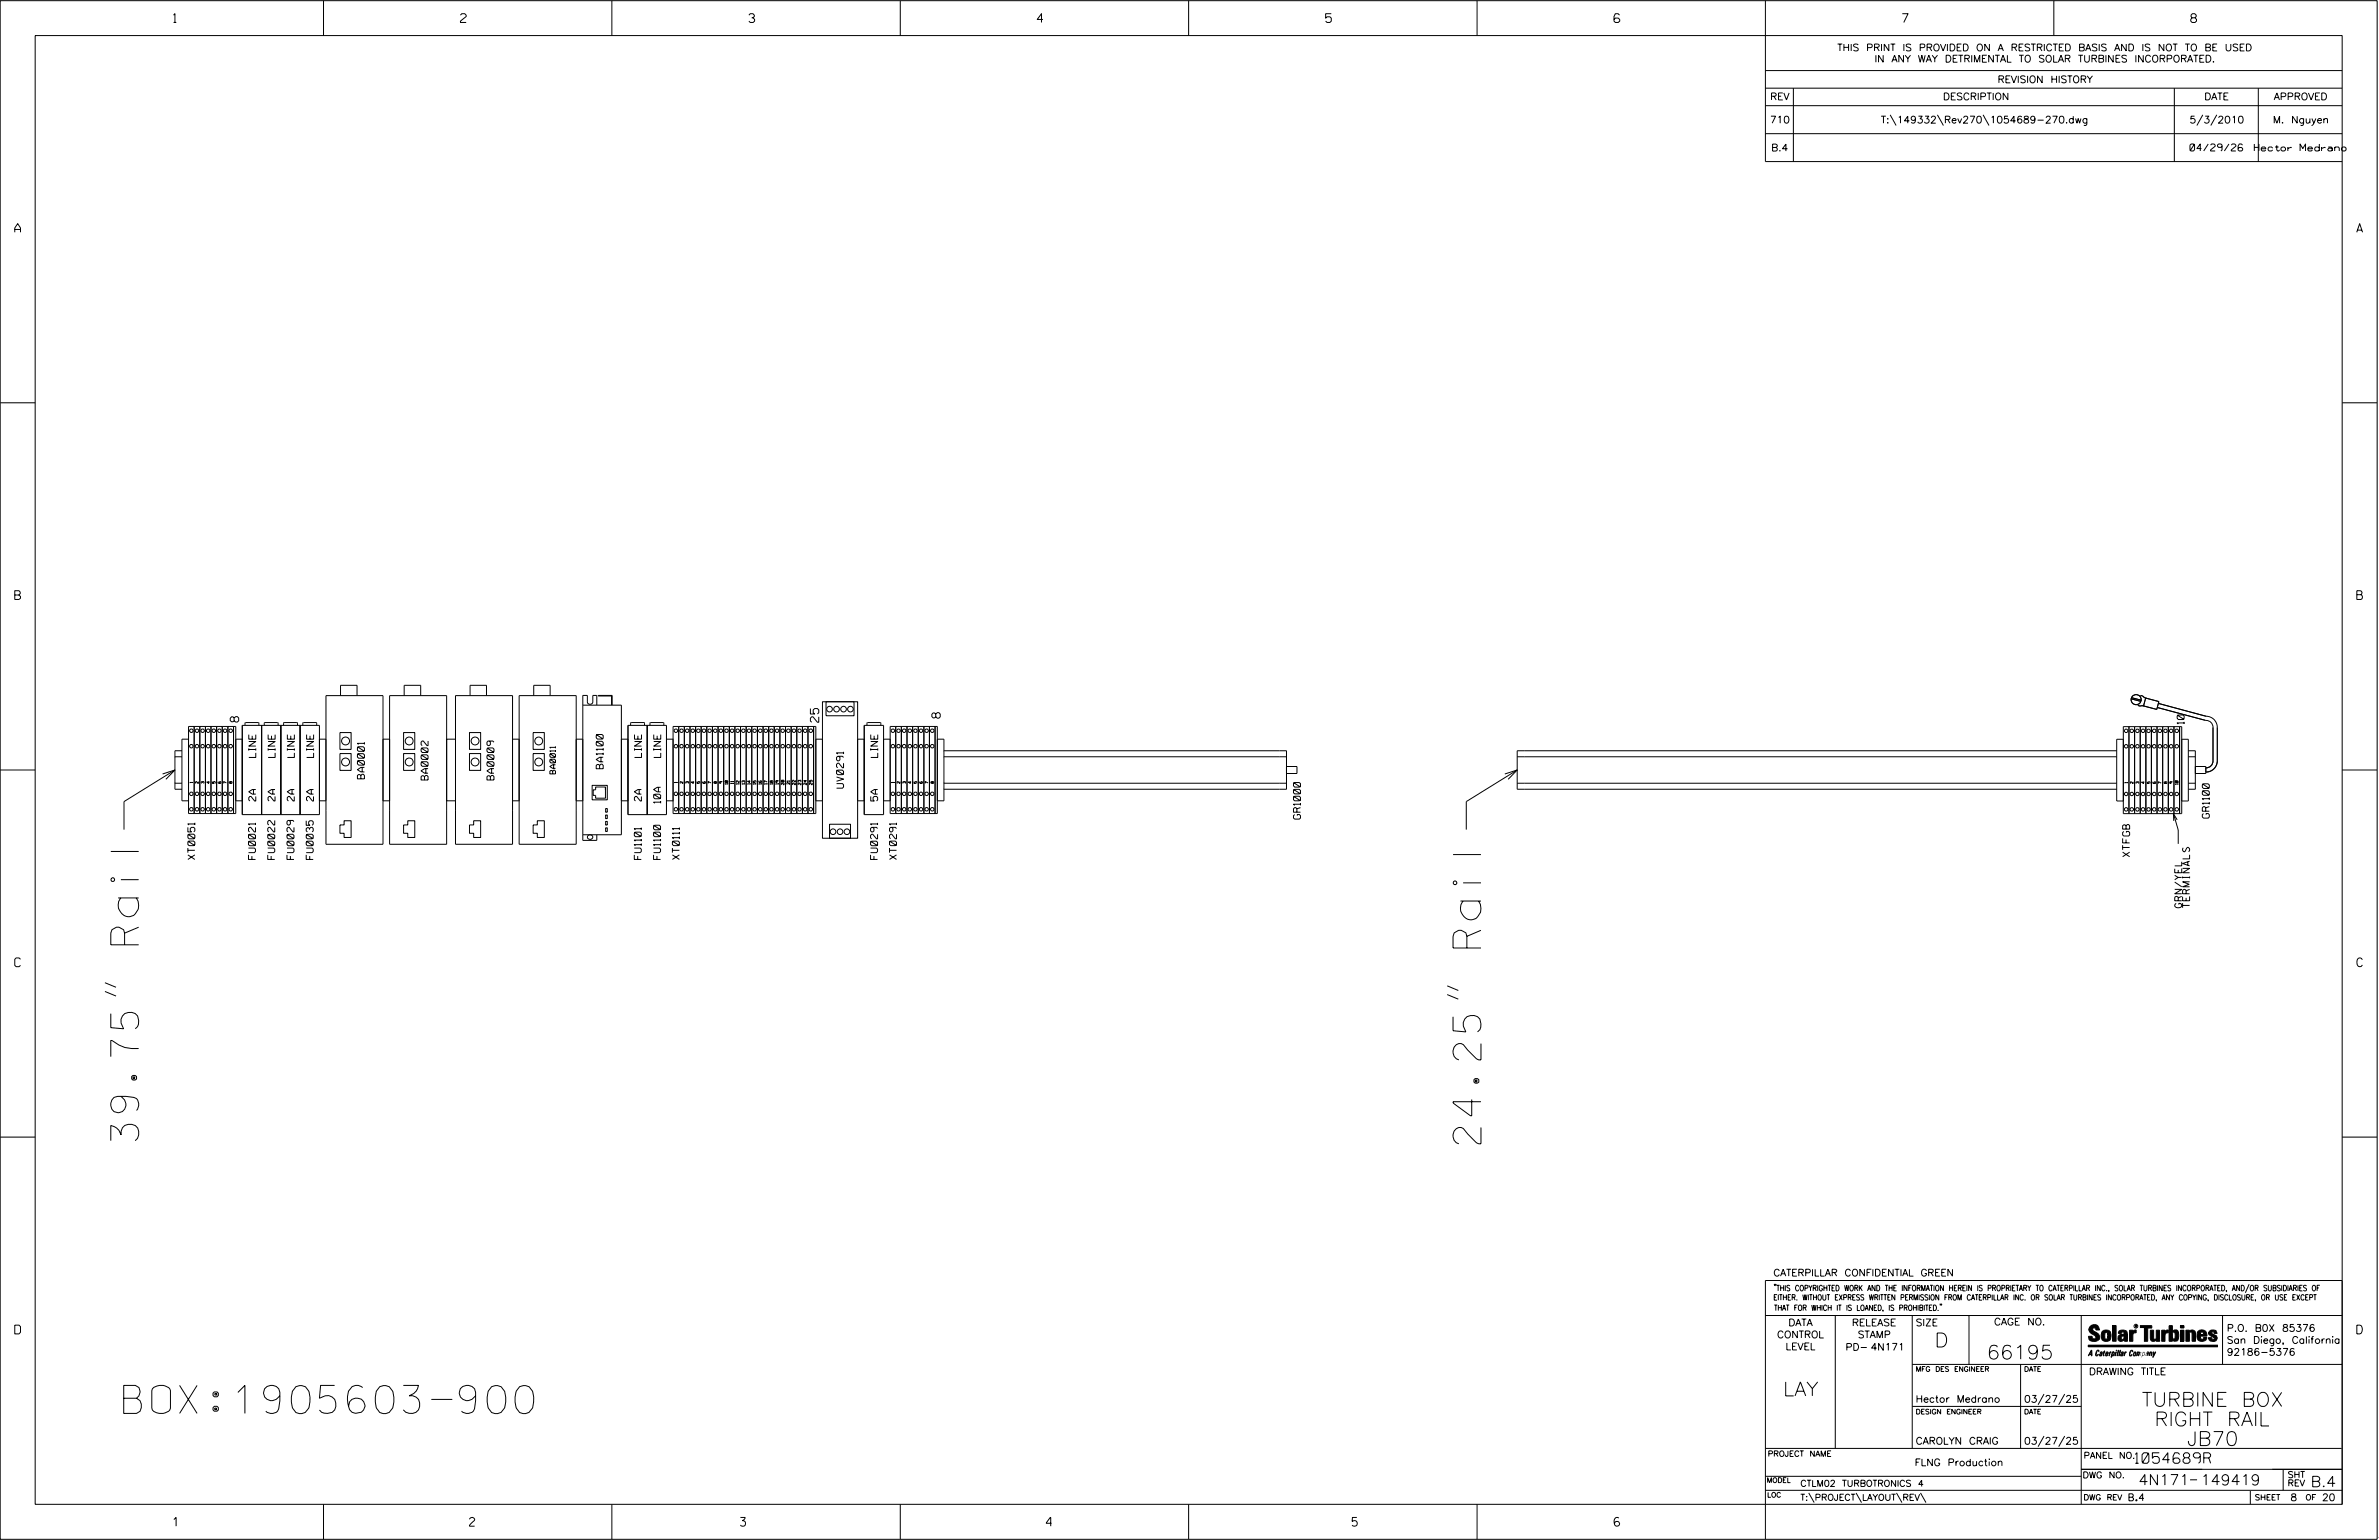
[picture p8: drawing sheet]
<svg xmlns="http://www.w3.org/2000/svg" width="864mm" height="559mm" viewBox="0 0 864 559" stroke-linecap="round" stroke-linejoin="round" font-family="sans-serif">
<defs><g id="words">
<g font-size="10.2">
<text x="50.4" y="413.9" transform="rotate(-90 50.4 413.9)">39.75&quot; Rail</text>
<text x="537.6" y="415" transform="rotate(-90 537.6 415)">24.25&quot; Rail</text>
<text x="44.9" y="512.9">BOX:1905603-900</text>
</g>
<g font-size="5.1">
<text x="702.3" y="488.8">D</text>
<text x="721.2" y="493.2">66195</text>
<text x="647.3" y="506.5">LAY</text>
<text x="777.5" y="510.3">TURBINE BOX</text>
<text x="782.1" y="517.4">RIGHT RAIL</text>
<text x="793.9" y="524.5">JB70</text>
</g>
<g font-size="3.8">
<text x="775.1" y="531">1054689R</text>
<text x="776.3" y="538.9">4N171</text>
<text x="798.8" y="538.9">149419</text>
<text x="838.8" y="539.5">B.4</text>
</g>
<g font-size="3.2">
<text x="63" y="8.2">1</text>
<text x="167.2" y="8.2">2</text>
<text x="271.8" y="8.2">3</text>
<text x="376.5" y="8.2">4</text>
<text x="481.2" y="8.2">5</text>
<text x="690.6" y="8.2">7</text>
<text x="795.3" y="8.2">8</text>
<text x="5.4" y="84.3">A</text>
<text x="855.5" y="84.3">A</text>
<text x="5.4" y="217.5">B</text>
<text x="855.6" y="217.5">B</text>
<text x="5.4" y="350.8">C</text>
<text x="855.6" y="350.8">C</text>
<text x="5.4" y="484">D</text>
<text x="855.6" y="484">D</text>
<text x="62.8" y="553.8">1</text>
<text x="170.4" y="553.8">2</text>
<text x="268.8" y="553.8">3</text>
<text x="379.8" y="553.8">4</text>
<text x="490.8" y="553.8">5</text>
<text x="585.9" y="553.8">6</text>
</g>
<g font-size="3">
<text x="86.6" y="262" transform="rotate(-90 86.6 262)">8</text>
<text x="297.2" y="262.1" transform="rotate(-90 297.2 262.1)">25</text>
<text x="341.3" y="260.6" transform="rotate(-90 341.3 260.6)">8</text>
</g>
<g font-size="2.5">
<text x="666.9" y="18.5">THIS PRINT IS PROVIDED ON A RESTRICTED BASIS AND IS NOT TO BE USED</text>
<text x="680.5" y="22.6">IN ANY WAY DETRIMENTAL TO SOLAR TURBINES INCORPORATED.</text>
<text x="725.1" y="30">REVISION HISTORY</text>
<text x="642.6" y="36.3">REV</text>
<text x="705.3" y="36.3">DESCRIPTION</text>
<text x="800.2" y="36.3">DATE</text>
<text x="825.4" y="36.3">APPROVED</text>
<text x="642.5" y="44.7">710</text>
<text x="682.8" y="44.7">T:\149332\Rev270\1054689-270.dwg</text>
<text x="794.8" y="44.7">5/3/2010</text>
<text x="825.1" y="44.7">M. Nguyen</text>
<text x="643" y="54.8">B.4</text>
<text x="795" y="54.8">04/29/26</text>
<text x="818.3" y="54.8">Hector Medrano</text>
<text x="792.9" y="262.7" transform="rotate(-90 792.9 262.7)">10</text>
<text x="92.9" y="274.9" transform="rotate(-90 92.9 274.9)">LINE</text>
<text x="99.9" y="274.9" transform="rotate(-90 99.9 274.9)">LINE</text>
<text x="106.8" y="274.9" transform="rotate(-90 106.8 274.9)">LINE</text>
<text x="113.8" y="274.9" transform="rotate(-90 113.8 274.9)">LINE</text>
<text x="232.9" y="274.9" transform="rotate(-90 232.9 274.9)">LINE</text>
<text x="239.8" y="274.9" transform="rotate(-90 239.8 274.9)">LINE</text>
<text x="318.6" y="274.9" transform="rotate(-90 318.6 274.9)">LINE</text>
<text x="219" y="278.9" transform="rotate(-90 219 278.9)">BA1100</text>
<text x="132.3" y="282.6" transform="rotate(-90 132.3 282.6)">BA0001</text>
<text x="155.4" y="283.1" transform="rotate(-90 155.4 283.1)">BA0002</text>
<text x="179.3" y="283.1" transform="rotate(-90 179.3 283.1)">BA0009</text>
<text x="306.2" y="286" transform="rotate(-90 306.2 286)">UV0291</text>
<text x="92.8" y="290.6" transform="rotate(-90 92.8 290.6)">2A</text>
<text x="99.8" y="290.6" transform="rotate(-90 99.8 290.6)">2A</text>
<text x="106.8" y="290.6" transform="rotate(-90 106.8 290.6)">2A</text>
<text x="113.8" y="290.6" transform="rotate(-90 113.8 290.6)">2A</text>
<text x="232.8" y="290.6" transform="rotate(-90 232.8 290.6)">2A</text>
<text x="239.8" y="291.5" transform="rotate(-90 239.8 291.5)">10A</text>
<text x="318.6" y="290.6" transform="rotate(-90 318.6 290.6)">5A</text>
<text x="472.1" y="297.2" transform="rotate(-90 472.1 297.2)">GR1000</text>
<text x="802" y="296.9" transform="rotate(-90 802 296.9)">GR1100</text>
<text x="70.7" y="311.9" transform="rotate(-90 70.7 311.9)">XT0051</text>
<text x="92.7" y="311.9" transform="rotate(-90 92.7 311.9)">FU0021</text>
<text x="99.7" y="311.9" transform="rotate(-90 99.7 311.9)">FU0022</text>
<text x="106.7" y="311.9" transform="rotate(-90 106.7 311.9)">FU0029</text>
<text x="113.7" y="311.9" transform="rotate(-90 113.7 311.9)">FU0035</text>
<text x="232.8" y="311.9" transform="rotate(-90 232.8 311.9)">FU1101</text>
<text x="239.8" y="311.9" transform="rotate(-90 239.8 311.9)">FU1100</text>
<text x="246.6" y="311.9" transform="rotate(-90 246.6 311.9)">XT0111</text>
<text x="318.6" y="311.9" transform="rotate(-90 318.6 311.9)">FU0291</text>
<text x="325.4" y="311.9" transform="rotate(-90 325.4 311.9)">XT0291</text>
<text x="773.1" y="310.9" transform="rotate(-90 773.1 310.9)">XTFGB</text>
<text x="792" y="329.4" transform="rotate(-90 792 329.4)">GRN/YEL</text>
<text x="794.8" y="329.4" transform="rotate(-90 794.8 329.4)">TERMINALS</text>
<text x="643.8" y="463">CATERPILLAR CONFIDENTIAL GREEN</text>
<text x="645.1" y="485.5">CONTROL</text>
<text x="649.2" y="481.1">DATA</text>
<text x="672.3" y="481.1">RELEASE</text>
<text x="674.4" y="485.5">STAMP</text>
<text x="695.4" y="481.1">SIZE</text>
<text x="723.8" y="480.8">CAGE NO.</text>
<text x="808.4" y="483.1">P.O. B0X 85376</text>
<text x="648.2" y="489.8">LEVEL</text>
<text x="669.9" y="490">PD- 4N171</text>
<text x="808.4" y="487.5">San Diego, California</text>
<text x="808.4" y="491.8">92186-5376</text>
<text x="758.3" y="498.9">DRAWING TITLE</text>
<text x="695.4" y="508.9">Hector Medrano</text>
<text x="734.8" y="508.9">03/27/25</text>
<text x="695.4" y="524.1">CAROLYN CRAIG</text>
<text x="734.8" y="524.1">03/27/25</text>
<text x="695" y="531.9">FLNG Production</text>
<text x="772.8" y="544.6">B.4</text>
<text x="831.4" y="544.6">8</text>
<text x="842.9" y="544.6">20</text>
</g>
<g font-size="2.3">
<text x="756.4" y="529.2">PANEL NO.</text>
<text x="653.5" y="539.4">CTLM02 TURBOTRONICS 4</text>
<text x="756" y="536.3">DWG NO.</text>
<text x="830.4" y="539.3">REV</text>
<text x="830.4" y="536.2">SHT</text>
<text x="653.5" y="544.5">T:\PROJECT\LAYOUT\REV\</text>
</g>
<g font-size="2">
<text x="201.6" y="280.8" transform="rotate(-90 201.6 280.8)">BA0011</text>
<text x="643.8" y="468.4">&quot;THIS COPYRIGHTED WORK AND THE INFORMATION HEREIN IS PROPRIETARY TO CATERPILLAR INC., SOLAR TURBINES INCORPORATED, AND/OR SUBSIDIARIES OF</text>
<text x="643.8" y="471.8">EITHER. WITHOUT EXPRESS WRITTEN PERMISSION FROM CATERPILLAR INC. OR SOLAR TURBINES INCORPORATED, ANY COPYING, DISCLOSURE, OR USE EXCEPT</text>
<text x="644" y="475.6">THAT FOR WHICH IT IS LOANED, IS PROHIBITED.&quot;</text>
<text x="641.7" y="528.5">PROJECT NAME</text>
<text x="756.3" y="544.3">DWG REV</text>
<text x="818.5" y="544.3">SHEET</text>
<text x="836.9" y="544.3">OF</text>
</g>
<g font-size="1.8">
<text x="695.4" y="497.6">MFG DES ENGINEER</text>
<text x="734.8" y="497.6">DATE</text>
<text x="695.4" y="513.1">DESIGN ENGINEER</text>
<text x="734.8" y="513.1">DATE</text>
<text x="641.3" y="538">MODEL</text>
<text x="641.5" y="543.3">LOC</text>
</g>
<g font-size="1">
<text x="70" y="284.1" transform="rotate(-90 70 284.1)">1</text>
<text x="72" y="284.3" transform="rotate(-90 72 284.3)">2</text>
<text x="74" y="284.3" transform="rotate(-90 74 284.3)">3</text>
<text x="76.1" y="284.3" transform="rotate(-90 76.1 284.3)">4</text>
<text x="78.1" y="284.3" transform="rotate(-90 78.1 284.3)">5</text>
<text x="80.2" y="284.3" transform="rotate(-90 80.2 284.3)">6</text>
<text x="82.2" y="284.3" transform="rotate(-90 82.2 284.3)">7</text>
<text x="84.2" y="284.3" transform="rotate(-90 84.2 284.3)">8</text>
<text x="245.9" y="284.1" transform="rotate(-90 245.9 284.1)">1</text>
<text x="247.9" y="284.3" transform="rotate(-90 247.9 284.3)">2</text>
<text x="249.9" y="284.3" transform="rotate(-90 249.9 284.3)">3</text>
<text x="252" y="284.3" transform="rotate(-90 252 284.3)">4</text>
<text x="254" y="284.3" transform="rotate(-90 254 284.3)">5</text>
<text x="256.1" y="284.3" transform="rotate(-90 256.1 284.3)">6</text>
<text x="258.1" y="284.3" transform="rotate(-90 258.1 284.3)">7</text>
<text x="260.1" y="284.3" transform="rotate(-90 260.1 284.3)">8</text>
<text x="262.2" y="284.3" transform="rotate(-90 262.2 284.3)">9</text>
<text x="264.2" y="284.6" transform="rotate(-90 264.2 284.6)">10</text>
<text x="266.3" y="284.4" transform="rotate(-90 266.3 284.4)">11</text>
<text x="268.3" y="284.6" transform="rotate(-90 268.3 284.6)">12</text>
<text x="270.4" y="284.6" transform="rotate(-90 270.4 284.6)">13</text>
<text x="272.4" y="284.6" transform="rotate(-90 272.4 284.6)">14</text>
<text x="274.4" y="284.6" transform="rotate(-90 274.4 284.6)">15</text>
<text x="276.5" y="284.6" transform="rotate(-90 276.5 284.6)">16</text>
<text x="278.5" y="284.6" transform="rotate(-90 278.5 284.6)">17</text>
<text x="280.6" y="284.6" transform="rotate(-90 280.6 284.6)">18</text>
<text x="282.6" y="284.6" transform="rotate(-90 282.6 284.6)">19</text>
<text x="284.6" y="284.8" transform="rotate(-90 284.6 284.8)">20</text>
<text x="286.7" y="284.6" transform="rotate(-90 286.7 284.6)">21</text>
<text x="288.7" y="284.8" transform="rotate(-90 288.7 284.8)">22</text>
<text x="290.8" y="284.8" transform="rotate(-90 290.8 284.8)">23</text>
<text x="292.8" y="284.8" transform="rotate(-90 292.8 284.8)">24</text>
<text x="294.8" y="284.8" transform="rotate(-90 294.8 284.8)">25</text>
<text x="324.7" y="284.1" transform="rotate(-90 324.7 284.1)">1</text>
<text x="326.7" y="284.3" transform="rotate(-90 326.7 284.3)">2</text>
<text x="328.7" y="284.3" transform="rotate(-90 328.7 284.3)">3</text>
<text x="330.8" y="284.3" transform="rotate(-90 330.8 284.3)">4</text>
<text x="332.8" y="284.3" transform="rotate(-90 332.8 284.3)">5</text>
<text x="334.9" y="284.3" transform="rotate(-90 334.9 284.3)">6</text>
<text x="336.9" y="284.3" transform="rotate(-90 336.9 284.3)">7</text>
<text x="338.9" y="284.3" transform="rotate(-90 338.9 284.3)">8</text>
<text x="772.3" y="284.1" transform="rotate(-90 772.3 284.1)">1</text>
<text x="774.4" y="284.3" transform="rotate(-90 774.4 284.3)">2</text>
<text x="776.4" y="284.3" transform="rotate(-90 776.4 284.3)">3</text>
<text x="778.4" y="284.3" transform="rotate(-90 778.4 284.3)">4</text>
<text x="780.5" y="284.3" transform="rotate(-90 780.5 284.3)">5</text>
<text x="782.5" y="284.3" transform="rotate(-90 782.5 284.3)">6</text>
<text x="784.6" y="284.3" transform="rotate(-90 784.6 284.3)">7</text>
<text x="786.6" y="284.3" transform="rotate(-90 786.6 284.3)">8</text>
<text x="788.6" y="284.3" transform="rotate(-90 788.6 284.3)">9</text>
<text x="790.7" y="284.6" transform="rotate(-90 790.7 284.6)">10</text>
</g>
<text font-size=".9" x="775.1" y="481.7">R</text>
</g></defs>
<g fill="none" stroke="#000" stroke-width=".36">
<path d="M.1 .2h862.8v558.4h-862.8zM12.8 12.9h837.4v533h-837.4zM117.4 .2v12.7M222.1 .2v12.7M326.8 .2v12.7M431.5 .2v12.7M536.2 .2v12.7M587.9 5.5l-.5-.5h-1l-.5 1v1.7l.5 .4h1l.6-.4v-.6l-.6-.5h-1l-.5 .5M640.9 .2v58.4h209.3M745.6 .2v12.7M640.9 25.6h209.3M640.9 32h209.3"/>
<path d="M640.9 38.3h209.3M651 32v26.6M789.3 32v26.6M819.8 32v26.6M640.9 48.5h209.3M686.2 41.7l2.1 3.8M703.3 41.7l2.2 3.8M719.9 41.7l2.1 3.8M799.6 41.7l-2.1 3.8M804.7 41.7l-2.2 3.8M.1 146.2h12.7M850.2 146.2h12.7"/>
<path d="M123.6 252.4v-3.7h6v3.7M146.7 252.4v-3.7h6v3.7M170.6 252.4v-3.7h6v3.7M193.7 252.4v-3.7h6v3.7M211.6 255.9h14v47h-14M216.6 255.9v-3.6h-1.4v2.4a1 1 0 0 1-1 .9 1 1 0 0 1-1-.9v-2.4h-1.6v52.6h5v-2M222.2 255.9v-3.6h-5.1v.3h4.9v3.3M298.6 254.6h12.7v49.6h-12.7zM299.9 254.6h10.1v5.1h-10.1zM773.6 253.6l3.5 .9M773.7 253.2l3.5 .9M776 256l2.3 .2"/>
<path d="M777 252.3l2.1 1M778.9 253.3l4.8 1.3-.8 2.8-4.8-1.2zM783.1 256.7l17.3 4.6a2.67 2.67 0 0 1 2.9 2.6v12.2a2.53 2.53 0 0 1-2.6 2.5M783.5 255.2l17.3 4.7a4 4 0 0 1 4.1 4v12.2a4.1 4.1 0 0 1-4.2 4M.1 279.4h12.7M63.5 274.6h2.5M63.5 279.4l-18.5 11.5v10.1M66 272.4h-2.5v14h2.5M68.4 268.2h-2.4v22.4h2.4M68.4 263.6h17.2v31.6h-17.2zM70.5 263.6v31.6M72.5 263.6v31.6"/>
<path d="M74.6 263.6v31.6M76.6 263.6v31.6M78.6 263.6v31.6M80.7 263.6v31.6M82.7 263.6v31.6M84.8 263.6v31.6M85.6 268.2h2.3M87.9 263.2h28.1v32.4h-28.1zM88.9 263.2l.2-1h4.7l.2 1M95 263.2v32.4M95.9 263.2l.2-1h4.7l.2 1M102 263.2v32.4"/>
<path d="M102.9 263.2l.2-1h4.7l.2 1M108.9 263.2v32.4M109.9 263.2l.2-1h4.7l.2 1M116 268.2h2.3v38.2h20.7v-38.2h2.4v38.2h20.7v-54h-20.7v27M118.3 279.4v-27h20.7v27M123.4 273.4h4.1v6.1h-4.1zM123.4 265.8h4.1v6.1h-4.1zM146.5 273.4h4.1v6.1h-4.1zM146.5 265.8h4.1v6.1h-4.1zM162.1 268.2h3.2v22.4h-3.2zM170.4 273.4h4.1v6.1h-4.1zM170.4 265.8h4.1v6.1h-4.1z"/>
<path d="M188.5 279.4v-27h20.7v27M193.5 273.4h4.1v6.1h-4.1zM193.5 265.8h4.1v6.1h-4.1zM211.6 268.2h-2.4v38.2h-20.7v-38.2h-2.4v38.2h-20.8v-54h20.8v27M225.6 268.2h2.4M228 263.2h13.9v32.4h-13.9zM228.9 263.2l.2-1h4.7l.2 1M234.9 263.2v32.4M235.9 263.2l.2-1h4.7l.2 1M241.9 268.2h2.4M244.3 263.6h51.9v31.6h-51.9zM246.4 263.6v31.6"/>
<path d="M248.4 263.6v31.6M250.5 263.6v31.6M252.5 263.6v31.6M254.5 263.6v31.6M256.6 263.6v31.6M258.6 263.6v31.6M260.7 263.6v31.6M262.7 263.6v31.6M264.8 263.6v31.6M266.8 263.6v31.6M268.8 263.6v31.6M270.9 263.6v31.6"/>
<path d="M272.9 263.6v31.6M275 263.6v31.6M277 263.6v31.6M279 263.6v31.6M281.1 263.6v31.6M283.1 263.6v31.6M285.2 263.6v31.6M287.2 263.6v31.6M289.2 263.6v31.6M291.3 263.6v31.6M293.3 263.6v31.6M295.3 263.6v31.6"/>
<path d="M296.2 268.2h2.4v22.4h-2.4M313.7 263.2h7v32.4h-7zM313.7 268.2h-2.4v22.4h2.4M314.7 263.2l.2-1h4.6l.3 1M320.7 268.2h2.4M323.1 263.6h17.2v31.6h-17.2zM325.2 263.6v31.6M327.2 263.6v31.6M329.2 263.6v31.6M331.3 263.6v31.6M333.3 263.6v31.6M335.4 263.6v31.6"/>
<path d="M337.4 263.6v31.6M339.4 263.6v31.6M340.3 268.2h2.4v22.4h-2.4M342.7 272.4h124.3v14h-124.3M342.7 274.6h124.3M467 278.1h3.8v2.6h-3.8M550.8 274.6h217.6M550.8 279.4l-18.5 11.5v10.1M768.4 272.4h-217.6v14h217.6M770.8 263.7h21.2v31.5h-21.2zM770.8 268.3h-2.4v22.4h2.4M772.8 263.7v31.5"/>
<path d="M774.9 263.7v31.5M776.9 263.7v31.5M779 263.7v31.5M781 263.7v31.5M783 263.7v31.5M785.1 263.7v31.5M787.1 263.7v31.5M789.2 263.7v31.5M791.2 263.7v31.5M792 268.3h2.4v22.4h-2.4M794.4 272.4h2.5v14h-2.5M794.4 274.6h2.5"/>
<path d="M796.9 278.1h3.8v2.6h-3.8M850.2 279.4h12.7M59 280.8l4.5-1.4-3.3 3.4M63.5 284.2h2.5M85.6 290.6h2.3M116 290.6h2.3M124.9 297.8h2.6v6.1h-2.6v-1.5h-1.5v-3.1h1.5zM139 290.6h2.4M148 297.8h2.6v6.1h-2.6v-1.5h-1.5v-3.1h1.5zM171.9 297.8h2.6v6.1h-2.6v-1.5h-1.5v-3.1h1.5zM186.1 290.6h2.4M195.1 297.8h2.5v6.1h-2.5v-1.5h-1.6v-3.1h1.6z"/>
<path d="M209.2 290.6h2.4M214.9 285h5.6v5.2h-5.6zM219.8 285.6v4h-3.6v-1h-.9v-2h.9v-1h3.6v1M219.9 293.4h.6v1.3h-.6zM219.9 295.7h.6v1.3h-.6zM219.9 298.1h.6v1.3h-.6zM225.6 290.6h2.4M241.9 290.6h2.4M301.1 299.1h7.7v5.1h-7.7zM320.7 290.6h2.4M342.7 284.2h124.3M546.3 280.8l4.5-1.4-3.3 3.4"/>
<path d="M550.8 284.2h217.6M789 295.2l1.7 6v5M790.3 297.5l-1.3-2.3 .1 2.7M794.4 284.2h2.5M219.9 300.4h.6v1.3h-.6zM38.1 359.8l4 1.6M38.1 356.6l4 1.6M525.4 357.7l4 1.7M525.4 360.9l4 1.6M.1 412.6h12.7M850.2 412.6h12.7M640.9 477.3h209.3"/>
<path d="M644.2 466.1l-.1 .4M644.7 466.1l-.2 .4M666.2 477.3v48.3M694.2 477.3v48.3M704.4 473.3l-.1 .4M704.8 473.3l-.1 .4M714.8 477.3v17.8M755.5 477.3v68.6M806.8 477.3v17.8M816.5 466l-1.4 3.1M850.2 464.6h-209.3v94M850.2 464.8v81.1"/>
<path d="M694.2 495.1h156M733.5 495.1v30.5M758.6 481.4a2.02 2.02 0 0 1 3.1-.1l.5 1.3h-1.3l-.2-.6-.4-.2-.6 .1-.1 .4 .4 .7a2.46 2.46 0 0 1 2.2 2.9 2.83 2.83 0 0 1-3.8 .3l-.3-1.3h1.3l.2 .7 .6 .3 .5-.2 .2-.5-.4-.6-1.9-1.2-.4-.9zM759.2 491.3h-.7l.7-1.2v1.9h.2l-.1-2.1-1.3 2.1 .5-.5h.7M761.3 490l.3-.2 .4 .3-.1 .3-.3-.4-.4 .3-.3 1.6h.4l.4-.5-.3 .6-.4 .1-.3-.4zM762.6 490.6l.5-.1-.1 1.4h-.9a.74 .74 0 0 1 .9-.8l-.3 .7-.5 .1 .2-.5 .6-.2v-.5l-.7 .2zM763 483.2a2.17 2.17 0 0 1 3.1 0l.3 1.4-.3 1.5a2.17 2.17 0 0 1-3.1 0l-.3-1.5zM763.6 490.5l.4-.4 .2 .6h-.3l-.3 .9 .2 .4-.3-.1zM764.1 483.7l.5-.4 .4 .3v2.2l-.4 .2-.5-.2zM764.6 491.1l.6 .2v-.7l-.4-.1-.4 .6-.1 .8h.6M764.6 491.1l-.1 .8h.4M764.6 482.6v.8"/>
<path d="M764.8 490.7l.4 .1v.3h-.6zM765 491.5l-.1 .4zM766 490.5l-.5 1.5zM766 490.8l.4-.3-.4 .4M766.9 481h1.3v5.7h-1.3zM767 490.8l.5 .1-.3 .8-.4 .2zM767.3 490.5h-.5l-.5 2M767.3 490.5a.8 .8 0 0 1 .2 1 .8 .8 0 0 1-.9 .4l-.1 .6M767.3 490.5l-.1 .2M768.1 490.5l-.4 1.5zM768.2 489.9h.3l-.1 .2h-.2zM769 489.9l-.5 2.1z"/>
<path d="M769.7 489.9l-.6 2.1zM770.1 491.4l.5-.3-.5 .8zM770.4 491.9h.1M770.6 491.1l.1-.4-.7 .2 .1-.3 .6-.1 .2 .3-.5 1.1M770.6 491.1a.74 .74 0 0 0-.8 .8h.6M771 484.8h-.7l-.3 .6 .4 .7 .5-.3 .1-2.4h-.8l-.1 .4h-1.2a1.71 1.71 0 0 1 1.8-1.3 1.71 1.71 0 0 1 1.6 1.4v2.8h-1.1l-.1-.6M771 484.2l-1.5 .1a1.41 1.41 0 0 0 0 2.4l.5 .1 1.1-.7M771.2 486.1h-.1M771.4 490.5l.1 .3 .4-.3-.9 1.5zM771.5 490.8h.1M773 482.7h1.2v.5l.5-.5 .7-.1v1h-.6l-.5 .4-.1 2.7h-1.2zM773.3 490.3l.6-.4 .4 .2-.1 .4-.3-.4a1.28 1.28 0 0 0-.5 1.8l.6-.4-.1 .4-.8 .1z"/>
<path d="M774.7 490.8l.5-.3a.88 .88 0 0 1 .2 .9 .88 .88 0 0 1-.7 .7l-.2-.2zM774.8 490.9h.5l-.3 1h-.3l-.2-.2zM775.2 490.5l-.1 .2M776.8 481h4.3v.9h-1.5v4.8h-1.3M776.8 490.6l-.8 .2v-.3l-.4 1.5 .8-1.3v1.3l.3-1.2M779.3 491.1h.4M779.6 490.5h.3l-.3 1.4M779.6 490.7h.2l-.1 .4M779.7 491.1l-.1 .4M779.7 491.1l-.4 .2M780.1 492l.4-1.5 .1 .3 .3-.3 .3 .2-.3 1.3v-1.3l-.7 1.3M780.6 482.7h1.2v2.7l.1 .4 .4 .3 .4-.7v-2.7h1.2l.1 4h-1.3v-.5l-1.1 .6-.7-.3-.3-.7z"/>
<path d="M781.6 492.5l1-2-.8 1.3-.2-1.3-.2 2M784.7 482.7h1.2v.5l.5-.5 .7-.1v1h-.5l-.6 .4-.1 2.7h-1.2zM787.4 481h1.2v2a1.4 1.4 0 0 1 2.2 .2l.1 1.4-.4 1.9-1.5 .1-.4-.5v-1l.5 .9 .5-.3v-2.1l-.5-.4-.5 .7v2.8h-1.2zM791.5 482.7h1.3v4h-1.3zM791.5 481h1.3v.9h-1.3zM793.5 482.7h1.3v.4l.7-.5 1.1 .2 .4 .6v3.3h-1.2l-.3-3.4-.7 .2v3.2h-1.3zM794.8 483.1h.1M797.7 483.2a1.92 1.92 0 0 1 2.4-.5 1.92 1.92 0 0 1 1 2.1h-2.3v.8l.6 .5 .5-.3v-.5h1.2a1.83 1.83 0 0 1-2.1 1.4 1.83 1.83 0 0 1-1.5-2.1zM798.8 484.2v.6M799.1 483.4h.6l.2 .8h-1.1zM804.6 482.9a1.84 1.84 0 0 0-2.9 .8 3.3 3.3 0 0 0 2.2 1.9l-.5 .5-.4-.3-.1-.4h-1.2l.1 .6a1.92 1.92 0 0 0 2.9 .4M804.9 483.8h-1.2l-.2-.6-.5 .1-.1 .3 .1 .3 1.8 .9"/>
<path d="M805.1 488.1h-47.1v.6h47.1M694.2 510.3h61.3M742 505.8l-2.2 3.9M749.5 505.8l-2.2 3.9M640.9 525.6h209.2M640.9 535.7h114.6M742 521.1l-2.2 3.8M749.5 521.1l-2.2 3.8M755.5 533.2h94.7M795 537h2.6M828.8 533.2v7.6M117.4 545.9v12.7"/>
<path d="M222.1 545.9v12.7M326.8 545.9v12.7M431.5 545.9v12.7M536.2 545.9v12.7M640.9 540.8h209.3M656.6 541.7l2 3.5M673.8 541.7l1.9 3.5M688.4 541.7l2 3.5M697.2 541.7l1.9 3.5M816.9 541v4.9M863.5 558h.1"/>
<circle cx="301.1" cy="257.3" r="1.02"/>
<circle cx="303.7" cy="257.3" r="1.02"/>
<circle cx="306.2" cy="257.3" r="1.02"/>
<circle cx="308.7" cy="257.3" r="1.02"/>
<circle cx="775.4" cy="253.9" r="1.83"/>
<circle cx="69.5" cy="270.8" r=".64"/>
<circle cx="69.5" cy="265.1" r=".64"/>
<circle cx="71.5" cy="270.8" r=".64"/>
<circle cx="71.5" cy="265.1" r=".64"/>
<circle cx="73.6" cy="270.8" r=".64"/>
<circle cx="73.6" cy="265.1" r=".64"/>
<circle cx="75.6" cy="270.8" r=".64"/>
<circle cx="75.6" cy="265.1" r=".64"/>
<circle cx="77.6" cy="270.8" r=".64"/>
<circle cx="77.6" cy="265.1" r=".64"/>
<circle cx="79.7" cy="270.8" r=".64"/>
<circle cx="79.7" cy="265.1" r=".64"/>
<circle cx="81.7" cy="270.8" r=".64"/>
<circle cx="81.7" cy="265.1" r=".64"/>
<circle cx="83.7" cy="270.8" r=".64"/>
<circle cx="83.7" cy="265.1" r=".64"/>
<circle cx="125.4" cy="276.5" r="1.44"/>
<circle cx="125.4" cy="268.9" r="1.44"/>
<circle cx="148.5" cy="276.5" r="1.44"/>
<circle cx="148.5" cy="268.9" r="1.44"/>
<circle cx="172.4" cy="276.5" r="1.43"/>
<circle cx="172.4" cy="268.9" r="1.43"/>
<circle cx="195.6" cy="276.5" r="1.43"/>
<circle cx="195.6" cy="268.9" r="1.43"/>
<circle cx="245.4" cy="270.8" r=".64"/>
<circle cx="245.4" cy="265.1" r=".64"/>
<circle cx="247.4" cy="270.8" r=".64"/>
<circle cx="247.4" cy="265.1" r=".64"/>
<circle cx="249.4" cy="270.8" r=".64"/>
<circle cx="249.4" cy="265.1" r=".64"/>
<circle cx="251.5" cy="270.8" r=".63"/>
<circle cx="251.5" cy="265.1" r=".63"/>
<circle cx="253.5" cy="270.8" r=".64"/>
<circle cx="253.5" cy="265.1" r=".64"/>
<circle cx="255.6" cy="270.8" r=".64"/>
<circle cx="255.6" cy="265.1" r=".64"/>
<circle cx="257.6" cy="265.1" r=".64"/>
<circle cx="257.6" cy="270.8" r=".64"/>
<circle cx="259.6" cy="265.1" r=".64"/>
<circle cx="259.6" cy="270.8" r=".64"/>
<circle cx="261.7" cy="270.8" r=".64"/>
<circle cx="261.7" cy="265.1" r=".64"/>
<circle cx="263.7" cy="270.8" r=".64"/>
<circle cx="263.7" cy="265.1" r=".64"/>
<circle cx="265.8" cy="270.8" r=".63"/>
<circle cx="265.8" cy="265.1" r=".63"/>
<circle cx="267.8" cy="270.8" r=".64"/>
<circle cx="267.8" cy="265.1" r=".64"/>
<circle cx="269.8" cy="270.8" r=".64"/>
<circle cx="269.8" cy="265.1" r=".64"/>
<circle cx="271.9" cy="270.8" r=".64"/>
<circle cx="271.9" cy="265.1" r=".64"/>
<circle cx="273.9" cy="265.1" r=".64"/>
<circle cx="273.9" cy="270.8" r=".64"/>
<circle cx="276" cy="265.1" r=".64"/>
<circle cx="276" cy="270.8" r=".64"/>
<circle cx="278" cy="270.8" r=".63"/>
<circle cx="278" cy="265.1" r=".63"/>
<circle cx="280" cy="270.8" r=".64"/>
<circle cx="280" cy="265.1" r=".64"/>
<circle cx="282.1" cy="270.8" r=".64"/>
<circle cx="282.1" cy="265.1" r=".64"/>
<circle cx="284.1" cy="265.1" r=".64"/>
<circle cx="284.1" cy="270.8" r=".64"/>
<circle cx="286.2" cy="270.8" r=".64"/>
<circle cx="286.2" cy="265.1" r=".64"/>
<circle cx="288.2" cy="270.8" r=".64"/>
<circle cx="288.2" cy="265.1" r=".64"/>
<circle cx="290.3" cy="265.1" r=".63"/>
<circle cx="290.3" cy="270.7" r=".63"/>
<circle cx="292.3" cy="270.8" r=".64"/>
<circle cx="292.3" cy="265.1" r=".64"/>
<circle cx="294.3" cy="270.8" r=".64"/>
<circle cx="294.3" cy="265.1" r=".64"/>
<circle cx="324.1" cy="270.8" r=".64"/>
<circle cx="324.1" cy="265.1" r=".64"/>
<circle cx="326.2" cy="265.1" r=".64"/>
<circle cx="326.2" cy="270.8" r=".64"/>
<circle cx="328.2" cy="270.8" r=".64"/>
<circle cx="328.2" cy="265.1" r=".64"/>
<circle cx="330.3" cy="270.8" r=".64"/>
<circle cx="330.3" cy="265.1" r=".64"/>
<circle cx="332.3" cy="265.1" r=".64"/>
<circle cx="332.3" cy="270.8" r=".64"/>
<circle cx="334.3" cy="265.1" r=".63"/>
<circle cx="334.3" cy="270.7" r=".63"/>
<circle cx="336.4" cy="270.8" r=".64"/>
<circle cx="336.4" cy="265.1" r=".64"/>
<circle cx="338.4" cy="265.1" r=".64"/>
<circle cx="338.4" cy="270.8" r=".64"/>
<circle cx="771.8" cy="270.8" r=".64"/>
<circle cx="771.8" cy="265.2" r=".64"/>
<circle cx="773.9" cy="270.8" r=".64"/>
<circle cx="773.9" cy="265.2" r=".64"/>
<circle cx="775.9" cy="270.8" r=".64"/>
<circle cx="775.9" cy="265.2" r=".64"/>
<circle cx="777.9" cy="270.8" r=".64"/>
<circle cx="777.9" cy="265.2" r=".64"/>
<circle cx="780" cy="270.8" r=".64"/>
<circle cx="780" cy="265.2" r=".64"/>
<circle cx="782" cy="270.8" r=".64"/>
<circle cx="782" cy="265.2" r=".64"/>
<circle cx="784" cy="270.8" r=".64"/>
<circle cx="784" cy="265.2" r=".64"/>
<circle cx="786.1" cy="270.8" r=".64"/>
<circle cx="786.1" cy="265.2" r=".64"/>
<circle cx="788.1" cy="270.8" r=".64"/>
<circle cx="788.1" cy="265.2" r=".64"/>
<circle cx="790.2" cy="270.8" r=".64"/>
<circle cx="790.2" cy="265.2" r=".64"/>
<circle cx="69.5" cy="288" r=".64"/>
<circle cx="69.5" cy="293.7" r=".64"/>
<circle cx="71.5" cy="288" r=".64"/>
<circle cx="71.5" cy="293.7" r=".64"/>
<circle cx="73.6" cy="288" r=".64"/>
<circle cx="73.6" cy="293.7" r=".64"/>
<circle cx="75.6" cy="293.7" r=".64"/>
<circle cx="75.6" cy="288" r=".64"/>
<circle cx="77.6" cy="288" r=".64"/>
<circle cx="77.6" cy="293.7" r=".64"/>
<circle cx="79.7" cy="288" r=".64"/>
<circle cx="79.7" cy="293.7" r=".64"/>
<circle cx="81.7" cy="288" r=".64"/>
<circle cx="81.7" cy="293.7" r=".64"/>
<circle cx="83.7" cy="288" r=".64"/>
<circle cx="83.7" cy="293.7" r=".64"/>
<circle cx="245.4" cy="288" r=".64"/>
<circle cx="245.4" cy="293.7" r=".64"/>
<circle cx="247.4" cy="288" r=".64"/>
<circle cx="247.4" cy="293.7" r=".64"/>
<circle cx="249.4" cy="288" r=".64"/>
<circle cx="249.4" cy="293.7" r=".64"/>
<circle cx="251.5" cy="288" r=".63"/>
<circle cx="251.5" cy="293.6" r=".63"/>
<circle cx="253.5" cy="288" r=".64"/>
<circle cx="253.5" cy="293.7" r=".64"/>
<circle cx="255.6" cy="293.7" r=".64"/>
<circle cx="255.6" cy="288" r=".64"/>
<circle cx="257.6" cy="293.7" r=".64"/>
<circle cx="257.6" cy="288" r=".64"/>
<circle cx="259.6" cy="288" r=".64"/>
<circle cx="259.6" cy="293.7" r=".64"/>
<circle cx="261.7" cy="288" r=".64"/>
<circle cx="261.7" cy="293.7" r=".64"/>
<circle cx="263.7" cy="288" r=".64"/>
<circle cx="263.7" cy="293.7" r=".64"/>
<circle cx="265.8" cy="288" r=".63"/>
<circle cx="265.8" cy="293.7" r=".63"/>
<circle cx="267.8" cy="288" r=".64"/>
<circle cx="267.8" cy="293.7" r=".64"/>
<circle cx="269.8" cy="288" r=".64"/>
<circle cx="269.8" cy="293.7" r=".64"/>
<circle cx="271.9" cy="293.7" r=".64"/>
<circle cx="271.9" cy="288" r=".64"/>
<circle cx="273.9" cy="288" r=".64"/>
<circle cx="273.9" cy="293.7" r=".64"/>
<circle cx="276" cy="288" r=".64"/>
<circle cx="276" cy="293.7" r=".64"/>
<circle cx="278" cy="288" r=".63"/>
<circle cx="278" cy="293.7" r=".63"/>
<circle cx="280" cy="288" r=".64"/>
<circle cx="280" cy="293.7" r=".64"/>
<circle cx="282.1" cy="288" r=".64"/>
<circle cx="282.1" cy="293.7" r=".64"/>
<circle cx="284.1" cy="288" r=".64"/>
<circle cx="284.1" cy="293.7" r=".64"/>
<circle cx="286.2" cy="288" r=".64"/>
<circle cx="286.2" cy="293.7" r=".64"/>
<circle cx="288.2" cy="288" r=".64"/>
<circle cx="288.2" cy="293.7" r=".64"/>
<circle cx="290.3" cy="288" r=".63"/>
<circle cx="290.3" cy="293.6" r=".63"/>
<circle cx="292.3" cy="288" r=".64"/>
<circle cx="292.3" cy="293.7" r=".64"/>
<circle cx="294.3" cy="288" r=".64"/>
<circle cx="294.3" cy="293.7" r=".64"/>
<circle cx="324.1" cy="288" r=".64"/>
<circle cx="324.1" cy="293.7" r=".64"/>
<circle cx="326.2" cy="288" r=".64"/>
<circle cx="326.2" cy="293.7" r=".64"/>
<circle cx="328.2" cy="293.7" r=".64"/>
<circle cx="328.2" cy="288" r=".64"/>
<circle cx="330.3" cy="293.7" r=".64"/>
<circle cx="330.3" cy="288" r=".64"/>
<circle cx="332.3" cy="288" r=".64"/>
<circle cx="332.3" cy="293.7" r=".64"/>
<circle cx="334.3" cy="288" r=".63"/>
<circle cx="334.3" cy="293.6" r=".63"/>
<circle cx="336.4" cy="288" r=".64"/>
<circle cx="336.4" cy="293.7" r=".64"/>
<circle cx="338.4" cy="293.7" r=".64"/>
<circle cx="338.4" cy="288" r=".64"/>
<circle cx="771.8" cy="288.1" r=".63"/>
<circle cx="771.8" cy="293.7" r=".64"/>
<circle cx="773.8" cy="288.1" r=".63"/>
<circle cx="773.9" cy="293.7" r=".64"/>
<circle cx="775.9" cy="288.1" r=".63"/>
<circle cx="775.9" cy="293.7" r=".64"/>
<circle cx="777.9" cy="288.1" r=".63"/>
<circle cx="777.9" cy="293.7" r=".64"/>
<circle cx="780" cy="288.1" r=".63"/>
<circle cx="780" cy="293.7" r=".64"/>
<circle cx="782" cy="288.1" r=".63"/>
<circle cx="782" cy="293.7" r=".64"/>
<circle cx="784" cy="288.1" r=".63"/>
<circle cx="784" cy="293.7" r=".64"/>
<circle cx="786.1" cy="288.1" r=".63"/>
<circle cx="786.1" cy="293.7" r=".64"/>
<circle cx="788.1" cy="288.1" r=".63"/>
<circle cx="788.1" cy="293.7" r=".64"/>
<circle cx="790.2" cy="288.1" r=".63"/>
<circle cx="790.2" cy="293.7" r=".64"/>
<circle cx="214.2" cy="303.7" r=".93"/>
<circle cx="302.4" cy="301.8" r="1.02"/>
<circle cx="304.9" cy="301.8" r="1.02"/>
<circle cx="307.4" cy="301.8" r="1.02"/>
<circle cx="775.4" cy="481.2" r=".69"/>
</g>
<g fill="#000">
<path d="M768.1 490.5l-.4 1.5zM768.2 489.9h.3l-.1 .2h-.2zM769 489.9l-.5 2.1zM769.7 489.9l-.6 2.1zM791.5 481h1.3v.9h-1.3zM791.5 482.7h1.3v4h-1.3zM758 488.1h47.1v.6h-47.1z"/>
<path d="M759.2 489.9l-1.2 2.1 .5-.5h.7v.5h.2zM759.2 490.1v1.2h-.7z" fill-rule="evenodd"/>
<path d="M758.6 481.4a2.02 2.02 0 0 1 3.1-.1l.5 1.3h-1.3l-.2-.6-.4-.2-.6 .1-.1 .4 .4 .7a2.46 2.46 0 0 1 2.2 2.9 2.83 2.83 0 0 1-3.8 .3l-.3-1.3h1.3l.2 .7 .6 .3 .5-.2 .2-.5-.4-.6-1.9-1.2-.4-.9z" fill-rule="evenodd"/>
<path d="M761.3 490l.3-.2 .4 .3-.1 .3-.3-.4-.4 .3-.3 1.6h.4l.4-.5-.3 .6-.4 .1-.3-.4z" fill-rule="evenodd"/>
<path d="M762.6 490.6l.5-.1-.1 1.4h-.9a.74 .74 0 0 1 .9-.8l-.6 .3-.2 .5 .5-.1 .3-.6v-.5l-.7 .2z" fill-rule="evenodd"/>
<path d="M763.6 490.5l.4-.4 .2 .6h-.3l-.3 .9 .2 .4-.3-.1z" fill-rule="evenodd"/>
<path d="M764.8 490.5l.5 .3-.1 .5h-.6l.6-.2v-.3l-.4-.1-.3 1.2h.4l.3-.4-.6 .6-.3-.2v-.4z" fill-rule="evenodd"/>
<path d="M763 483.2a2.17 2.17 0 0 1 3.1 0l.3 1.4-.3 1.5a2.17 2.17 0 0 1-3.1 0l-.3-1.5zM764.1 483.7v2.1l.5 .2 .4-.2v-2.2l-.4-.3z" fill-rule="evenodd"/>
<path d="M766 490.5v.3l.4-.1-.4 .2-.5 1.1z" fill-rule="evenodd"/>
<path d="M766.8 490.5l-.5 2 .3-.6a.71 .71 0 0 0 .9-.5 .71 .71 0 0 0-.4-.9zM767 490.8l.5 .1-.3 .8-.4 .2z" fill-rule="evenodd"/>
<path d="M766.9 481h1.3v5.7h-1.3z" fill-rule="evenodd"/>
<path d="M770.1 490.6l.6-.1 .2 .3-.4 1.2-.5 .1-.2-.5 .3-.5h.5l-.7 .5v.3l.4-.1 .4-.9-.5-.2-.2 .2z" fill-rule="evenodd"/>
<path d="M769.4 482.8l-.5 1h1.2l.1-.4h.8v.8l-1.5 .1a1.41 1.41 0 0 0 0 2.4l.5 .1 1.1-.7 .1 .6h1.1v-2.8a1.79 1.79 0 0 0-2.4-1.2zM770.3 484.8h.7l-.1 1-.5 .3-.4-.7z" fill-rule="evenodd"/>
<path d="M771.4 490.5l.1 .3 .4-.3-.9 1.5z" fill-rule="evenodd"/>
<path d="M773 482.7h1.2v.5l.5-.5 .7-.1v1h-.6l-.5 .4-.1 2.7h-1.2z" fill-rule="evenodd"/>
<path d="M773.3 490.3l.6-.4 .4 .2-.1 .4-.3-.4a1.28 1.28 0 0 0-.5 1.8l.6-.4-.3 .5h-.6z" fill-rule="evenodd"/>
<path d="M774.7 490.8l-.2 1.1h.7a.96 .96 0 0 0 0-1.4zM774.8 490.9h.5l-.1 .6-.5 .4-.2-.2z" fill-rule="evenodd"/>
<path d="M776 490.5v.3l.4-.3 .2 .3 .7-.2-.3 1.4v-1.3l-.6 1.3v-1.3l-.8 1.3z" fill-rule="evenodd"/>
<path d="M776.8 481h4.3v.9h-1.5v4.8h-1.3v-4.8h-1.5z" fill-rule="evenodd"/>
<path d="M777.9 490.5l-.5 2 .3-.6a.71 .71 0 0 0 .9-.5 .71 .71 0 0 0-.4-.9zM778.1 490.8l.3-.1 .1 .4-.5 .8-.2-.5z" fill-rule="evenodd"/>
<path d="M779.3 490.6l.6-.1-.3 1.5-.7-.1a.67 .67 0 0 1 .8-.8l-.6 .3-.1 .5 .4-.1 .4-.9-.4-.2-.3 .2z" fill-rule="evenodd"/>
<path d="M780.5 490.5l.1 .3 .3-.3 .3 .2-.3 1.3v-1.3l-.8 1.3z" fill-rule="evenodd"/>
<path d="M780.6 482.7h1.2v2.7l.1 .4 .4 .3 .4-.7v-2.7h1.2l.1 4h-1.3v-.5l-1.1 .6-.7-.3-.3-.7z" fill-rule="evenodd"/>
<path d="M781.6 490.5l.2 1.3 .8-1.3-1.2 2z" fill-rule="evenodd"/>
<path d="M784.7 482.7h1.2v.5l.5-.5 .7-.1v1h-.5l-.6 .4-.1 2.7h-1.2z" fill-rule="evenodd"/>
<path d="M787.4 481h1.2v2a1.4 1.4 0 0 1 2.2 .2l.1 1.4-.4 1.9-1.5 .1-.4-.5v-1l.5 .9 .5-.3v-2.1l-.5-.4-.5 .7v2.8h-1.2z" fill-rule="evenodd"/>
<path d="M793.5 482.7h1.3v.4a1.29 1.29 0 0 1 2.2 .3v3.3h-1.2l-.3-3.4-.7 .2v3.2h-1.3z" fill-rule="evenodd"/>
<path d="M797.7 483.2a1.92 1.92 0 0 1 2.4-.5 1.92 1.92 0 0 1 1 2.1h-2.3v.8l.6 .5 .5-.3v-.5h1.2a1.83 1.83 0 0 1-2.1 1.4 1.83 1.83 0 0 1-1.5-2.1zM799.1 483.4l-.3 .8h1.1l-.2-.8z" fill-rule="evenodd"/>
<path d="M801.9 483.2a1.94 1.94 0 0 1 3 .1v.5h-1.2l-.2-.6-.5 .1-.1 .3 .1 .3 1.8 .9a1.2 1.2 0 0 1 .1 1.3 1.2 1.2 0 0 1-1.2 .7l-1.6-.4-.4-1h1.2l.1 .4 .4 .3 .5-.5a3.3 3.3 0 0 1-2.2-1.9z" fill-rule="evenodd"/>
<circle cx="761.4" cy="492" r=".07"/>
<circle cx="762.2" cy="485.1" r=".07"/>
<circle cx="769.3" cy="492" r=".07"/>
<circle cx="773.1" cy="486.7" r=".07"/>
<circle cx="791.5" cy="486.7" r=".07"/>
<circle cx="791.5" cy="481" r=".07"/>
<circle cx="794.8" cy="486.7" r=".07"/>
</g>
<use href="#words"/>
</svg>
